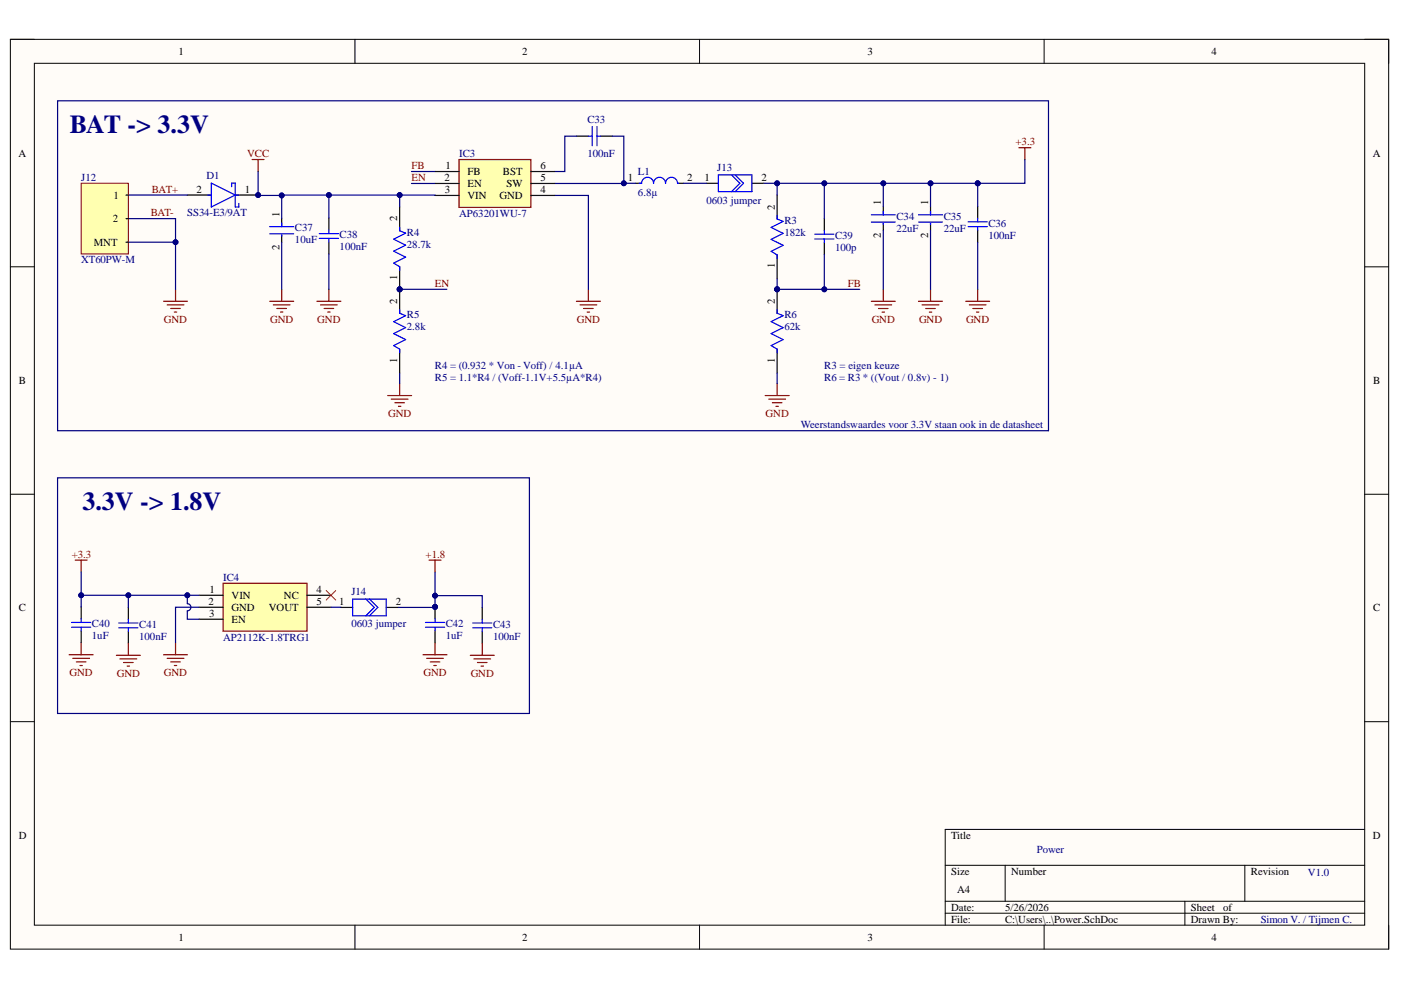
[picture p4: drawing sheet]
<svg xmlns="http://www.w3.org/2000/svg" width="297mm" height="210mm" viewBox="0 0 297 210" stroke-linecap="round" stroke-linejoin="round" font-family="sans-serif">
<defs><g id="words">
<g font-size="5.5" fill="#000080">
<text x="14.8" y="28.2">BAT -&gt; 3.3V</text>
<text x="17.5" y="108.2">3.3V -&gt; 1.8V</text>
</g>
<g font-size="2.3">
<text x="37.8" y="11.6">1</text>
<text x="110.7" y="11.6">2</text>
<text x="183.9" y="11.6">3</text>
<text x="256.8" y="11.6">4</text>
<text x="3.9" y="33.2">A</text>
<text x="94.4" y="35.8">1</text>
<text x="114.6" y="35.8">6</text>
<text x="291" y="33.2">A</text>
<text x="41.7" y="40.8">2</text>
<text x="51.9" y="40.8">1</text>
<text x="94.3" y="38.4">2</text>
<text x="94.3" y="40.9">3</text>
<text x="99.1" y="37.1">FB</text>
<text x="99.1" y="39.6">EN</text>
<text x="106.6" y="37.1">BST</text>
<text x="107.4" y="39.6">SW</text>
<text x="114.6" y="38.4">5</text>
<text x="114.6" y="40.9">4</text>
<text x="133.1" y="38.3">1</text>
<text x="145.7" y="38.3">2</text>
<text x="149.4" y="38.3">1</text>
<text x="161.4" y="38.3">2</text>
<text x="23.9" y="47.1">2</text>
<text x="24.1" y="42.1">1</text>
<text x="59.2" y="46" transform="rotate(-90 59.2 46)">1</text>
<text x="84.2" y="46.9" transform="rotate(-90 84.2 46.9)">2</text>
<text x="99.1" y="42.2">VIN</text>
<text x="105.9" y="42.2">GND</text>
<text x="164.3" y="44.4" transform="rotate(-90 164.3 44.4)">2</text>
<text x="186.8" y="43.5" transform="rotate(-90 186.8 43.5)">1</text>
<text x="196.8" y="43.5" transform="rotate(-90 196.8 43.5)">1</text>
<text x="19.9" y="52.1">MNT</text>
<text x="59.2" y="52.9" transform="rotate(-90 59.2 52.9)">2</text>
<text x="186.8" y="50.4" transform="rotate(-90 186.8 50.4)">2</text>
<text x="196.8" y="50.4" transform="rotate(-90 196.8 50.4)">2</text>
<text x="84.2" y="59.5" transform="rotate(-90 84.2 59.5)">1</text>
<text x="164.3" y="56.9" transform="rotate(-90 164.3 56.9)">1</text>
<text x="84.2" y="64.4" transform="rotate(-90 84.2 64.4)">2</text>
<text x="164.3" y="64.4" transform="rotate(-90 164.3 64.4)">2</text>
<text x="84.2" y="76.9" transform="rotate(-90 84.2 76.9)">1</text>
<text x="164.3" y="76.9" transform="rotate(-90 164.3 76.9)">1</text>
<text x="4" y="81.4">B</text>
<text x="291.2" y="81.4">B</text>
<text x="44.4" y="125.7">1</text>
<text x="67.1" y="125.7">4</text>
<text x="4" y="129.6">C</text>
<text x="44.2" y="128.2">2</text>
<text x="44.3" y="130.8">3</text>
<text x="49.1" y="126.9">VIN</text>
<text x="49.1" y="129.5">GND</text>
<text x="57" y="129.5">VOUT</text>
<text x="60.2" y="126.9">NC</text>
<text x="67.1" y="128.2">5</text>
<text x="71.9" y="128.3">1</text>
<text x="83.9" y="128.3">2</text>
<text x="291.2" y="129.6">C</text>
<text x="49.1" y="132.1">EN</text>
<text x="4" y="177.9">D</text>
<text x="201.7" y="177.9">Title</text>
<text x="291.1" y="177.9">D</text>
<text x="201.7" y="185.5">Size</text>
<text x="214.4" y="185.5">Number</text>
<text x="265.2" y="185.5">Revision</text>
<text x="202.9" y="189.3">A4</text>
<text x="201.7" y="193.1">Date:</text>
<text x="201.7" y="195.6">File:</text>
<text x="213.1" y="193.1">5/26/2026</text>
<text x="213.1" y="195.6">C:\Users\..\Power.SchDoc</text>
<text x="252.5" y="193.1">Sheet</text>
<text x="252.5" y="195.6">Drawn By:</text>
<text x="259.3" y="193.1">of</text>
<text x="37.8" y="199.5">1</text>
<text x="110.7" y="199.5">2</text>
<text x="183.9" y="199.5">3</text>
<text x="256.8" y="199.5">4</text>
</g>
<g font-size="2.3" fill="#000080">
<text x="124.5" y="26">C33</text>
<text x="97.3" y="33.3">IC3</text>
<text x="124.5" y="33.2">100nF</text>
<text x="17.2" y="38.3">J12</text>
<text x="43.8" y="38">D1</text>
<text x="135.3" y="37.1">L1</text>
<text x="135.3" y="41.6">6.8µ</text>
<text x="152.1" y="36.3">J13</text>
<text x="39.7" y="45.9">SS34-E3/9AT</text>
<text x="97.3" y="46">AP63201WU-7</text>
<text x="149.8" y="43.3">0603 jumper</text>
<text x="166.3" y="47.4">R3</text>
<text x="190.1" y="46.6">C34</text>
<text x="200.1" y="46.6">C35</text>
<text x="62.5" y="49.1">C37</text>
<text x="62.5" y="51.6">10uF</text>
<text x="72" y="50.5">C38</text>
<text x="72" y="53.1">100nF</text>
<text x="86.3" y="50">R4</text>
<text x="86.3" y="52.5">28.7k</text>
<text x="166.3" y="50">182k</text>
<text x="177" y="50.7">C39</text>
<text x="177" y="53.2">100p</text>
<text x="190.1" y="49.1">22uF</text>
<text x="200.1" y="49.1">22uF</text>
<text x="209.6" y="48.1">C36</text>
<text x="209.6" y="50.6">100nF</text>
<text x="17.2" y="55.9">XT60PW-M</text>
<text x="86.3" y="67.4">R5</text>
<text x="86.3" y="70">2.8k</text>
<text x="166.3" y="67.4">R6</text>
<text x="166.3" y="70">62k</text>
<text x="92.2" y="78.3">R4 = (0.932 * Von - Voff) / 4.1µA</text>
<text x="92.2" y="80.8">R5 = 1.1*R4 / (Voff-1.1V+5.5µA*R4)</text>
<text x="174.8" y="78.3">R3 = eigen keuze</text>
<text x="174.8" y="80.8">R6 = R3 * ((Vout / 0.8v) - 1)</text>
<text x="169.8" y="90.8">Weerstandswaardes voor 3.3V staan ook in de datasheet</text>
<text x="47.3" y="123.1">IC4</text>
<text x="74.5" y="126.2">J14</text>
<text x="19.5" y="133">C40</text>
<text x="19.5" y="135.5">1uF</text>
<text x="29.5" y="133.1">C41</text>
<text x="29.5" y="135.6">100nF</text>
<text x="47.3" y="135.9">AP2112K-1.8TRG1</text>
<text x="74.5" y="132.9">0603 jumper</text>
<text x="94.5" y="133">C42</text>
<text x="94.5" y="135.5">1uF</text>
<text x="104.5" y="133.1">C43</text>
<text x="104.5" y="135.6">100nF</text>
<text x="219.8" y="180.8">Power</text>
<text x="277.3" y="185.7">V1.0</text>
<text x="267.3" y="195.7">Simon V. / Tijmen C.</text>
</g>
<g font-size="2.3" fill="#800000">
<text x="52.4" y="33.3">VCC</text>
<text x="87.2" y="35.8">FB</text>
<text x="215.3" y="30.8">+3.3</text>
<text x="32.2" y="40.8">BAT+</text>
<text x="87.2" y="38.4">EN</text>
<text x="32" y="45.9">BAT-</text>
<text x="92.2" y="60.8">EN</text>
<text x="179.8" y="60.8">FB</text>
<text x="34.8" y="68.5">GND</text>
<text x="57.3" y="68.5">GND</text>
<text x="67.3" y="68.5">GND</text>
<text x="122.3" y="68.5">GND</text>
<text x="184.8" y="68.5">GND</text>
<text x="194.8" y="68.5">GND</text>
<text x="204.8" y="68.5">GND</text>
<text x="82.3" y="88.4">GND</text>
<text x="162.3" y="88.4">GND</text>
<text x="15.2" y="118.2">+3.3</text>
<text x="90.2" y="118.2">+1.8</text>
<text x="14.8" y="143.4">GND</text>
<text x="24.8" y="143.5">GND</text>
<text x="34.8" y="143.4">GND</text>
<text x="89.8" y="143.4">GND</text>
<text x="99.8" y="143.5">GND</text>
</g>
</g></defs>
<path d="M2.2 8.3h292.2v192.9h-292.2z" fill-rule="evenodd" fill="#fffcf8"/>
<path d="M2.2 8.3h292.2v192.9h-292.2z" fill="none" stroke="#000" stroke-width=".21"/>
<path d="M7.3 13.4h282v182.8h-282z" fill-rule="evenodd" fill="#fffcf8"/>
<g fill="none" stroke="#000" stroke-width=".21">
<path d="M2.2 8.3h5.1M7.3 13.4h282v182.8h-282zM75.3 8.3v5.1M148.3 8.3v5.1M221.4 8.3v5.1M289.3 8.3h5.1v5.1M2.2 56.6h5.1M289.3 56.6h5.1M2.2 104.8h5.1M289.3 104.8h5.1M2.2 153h5.1M289.3 153h5.1"/>
<path d="M289.3 175.9h-88.9v20.3M75.3 196.2v5M148.3 196.2v5M200.4 183.5h88.9M200.4 191.1h88.9M200.4 193.6h88.9M213.1 183.5v7.6M221.4 196.2v5M251.2 191.1v5.1M263.9 183.5v7.6M294.4 196.2v5"/>
</g>
<path d="M47.3 123.7h17.8v10.1h-17.8z" fill-rule="evenodd" fill="#ffffb0"/>
<path d="M15.9 118.8h2.6M17.2 118.8v2.5M34.7 138.8h5.1M35.4 139.6h3.6M37.2 136.3v2.5M47.3 123.7h17.8v10.1h-17.8zM36.2 140.3h2M37 141.1h.5" fill="none" stroke="#800000" stroke-width=".25"/>
<path d="M17.2 128.7v2.5M17.2 133.7v2.6M42.2 126.2h5.1M42.2 128.8h5.1M42.2 131.3h5.1M65.1 126.2h5.1M65.1 128.8h5.1" fill="none" stroke="#000" stroke-width=".25"/>
<path d="M15.2 132h4M15.2 133h4M17.2 131.2v.8M17.2 133v.7" fill="none" stroke="#00f" stroke-width=".25"/>
<circle cx="92.2" cy="128.7" r=".51" fill="#000080"/>
<circle cx="92.2" cy="128.7" r=".51" fill="none" stroke="#000080" stroke-width=".21"/>
<path d="M92.2 128.7v2.5M92.2 133.7v2.6" fill="none" stroke="#000" stroke-width=".25"/>
<circle cx="92.2" cy="128.7" r=".51" fill="#000080"/>
<circle cx="92.2" cy="128.7" r=".51" fill="none" stroke="#000080" stroke-width=".21"/>
<path d="M90.2 132h4.1M90.2 133h4.1M92.2 131.2v.8M92.2 133v.7" fill="none" stroke="#00f" stroke-width=".25"/>
<path d="M91 118.8h2.5M92.2 118.8v2.5M14.7 138.8h5M15.4 139.6h3.6M17.2 136.3v2.5M89.7 138.8h5.1M90.5 139.6h3.5M92.2 136.3v2.5M16.2 140.3h2M17 141.1h.5M91.2 140.3h2.1M92 141.1h.5" fill="none" stroke="#800000" stroke-width=".25"/>
<path d="M69.2 125.2l2 2M71.2 125.2l-2 2" fill="none" stroke="#f00" stroke-width=".21"/>
<path d="M97.3 33.8h15.3v10.2h-15.3z" fill-rule="evenodd" fill="#ffffb0"/>
<g fill="none" stroke="#800000" stroke-width=".25">
<path d="M53.5 33.8h2.5M54.7 33.8v2.6M97.3 33.8h15.3v10.2h-15.3zM216 31.3h2.6M217.3 31.3v2.6M57.2 63.9h5.1M57.9 64.6h3.6M58.7 65.4h2M59.5 66.2h.5M59.7 61.3v2.6M67.2 63.9h5.1M67.9 64.6h3.6"/>
<path d="M68.7 65.4h2M69.5 66.2h.5M69.7 61.3v2.6M122.2 63.9h5.1M123 64.6h3.5M123.7 65.4h2.1M124.5 66.2h.5M124.7 61.3v2.6M184.7 63.9h5.1M185.5 64.6h3.6M186.3 65.4h2M187 66.2h.5"/>
<path d="M187.3 61.3v2.6M194.7 63.9h5.1M195.5 64.6h3.6M196.3 65.4h2M197 66.2h.5M197.3 61.3v2.6M204.8 63.9h5M205.5 64.6h3.6M206.3 65.4h2M207 66.2h.5M207.3 61.3v2.6M24.7 138.9h5.1"/>
<path d="M25.4 139.7h3.6M27.2 136.4v2.5M99.7 138.9h5.1M100.5 139.7h3.5M102.2 136.4v2.5M26.2 140.5h2M27 141.2h.5M101.2 140.5h2.1M102 141.2h.5"/>
</g>
<g fill="none" stroke="#000" stroke-width=".25">
<path d="M92.2 36.4h5.1M92.2 38.9h5.1M112.6 36.4h5.1M112.6 38.9h5.1M122.2 28.9h2.6M127.3 28.9h2.6M59.7 46.3v1.8M59.7 49.8v1.6M69.7 46.2v2.6M69.7 51.3v2.5M92.2 41.4h5.1M112.6 41.4h5.1"/>
<path d="M164.8 41.4v5M164.8 54.1v5M187.3 43.8v1.8M187.3 47.3v1.6M197.3 43.8v1.8M197.3 47.3v1.6M207.3 43.7v2.6M207.3 48.8v2.6M27.2 128.8v2.5M27.2 133.9v2.5M102.2 128.8v2.5M102.2 133.9v2.5"/>
</g>
<g fill="none" stroke="#00f" stroke-width=".25">
<path d="M124.8 28.9h.8M125.6 26.8v4.1M126.6 26.8v4.1M126.6 28.9h.7M57.2 49.6h5.1M57.2 48.1h5.1M59.7 47.3v.8M59.7 49.8v.3M67.7 49.5h4.1M67.7 50.5h4.1M69.7 48.8v.7M69.7 50.5v.8"/>
<path d="M164.8 45.7v.7l1.2 .5-2.5 1.3 2.5 1.3-2.5 1.3 2.5 1.2-2.5 1.3 1.3 .8v.7M184.7 45.6h5.1M184.7 47.1h5.1M187.3 44.8v.8M187.3 47.3v.3M194.7 45.6h5.1M194.7 47.1h5.1M197.3 44.8v.8M197.3 47.3v.3M205.3 48.1h4M205.3 47h4M207.3 46.3v.7"/>
<path d="M207.3 48.1v.7M25.2 133.1h4M25.2 132.1h4M27.2 131.3v.8M27.2 133.1v.8M100.2 133.1h4.1M100.2 132.1h4.1M102.2 131.3v.8M102.2 133.1v.8"/>
</g>
<circle cx="164.8" cy="61.3" r=".51" fill="#000080"/>
<circle cx="164.8" cy="61.3" r=".51" fill="none" stroke="#000080" stroke-width=".21"/>
<path d="M164.8 61.3v5.1M164.8 74v5.1" fill="none" stroke="#000" stroke-width=".25"/>
<circle cx="164.8" cy="61.3" r=".51" fill="#000080"/>
<circle cx="164.8" cy="61.3" r=".51" fill="none" stroke="#000080" stroke-width=".21"/>
<path d="M135.5 38.9h.5a1.27 1.27 0 0 1 1.3-1.3 1.27 1.27 0 0 1 1.3 1.3 1.27 1.27 0 0 1 1.2-1.3 1.27 1.27 0 0 1 1.3 1.3 1.27 1.27 0 0 1 1.3-1.3 1.27 1.27 0 0 1 1.3 1.3h.2M172.7 49.7h4.1M172.7 50.7h4.1M174.8 48.9v.8M174.8 50.7v.7M164.8 65.7v.7l1.2 .5-2.5 1.3 2.5 1.3-2.5 1.2 2.5 1.3-2.5 1.3 1.3 .7v.8" fill="none" stroke="#00f" stroke-width=".25"/>
<path d="M162.2 83.9h5.1M163 84.6h3.5M163.8 85.4h2M164.5 86.1h.5M164.8 81.3v2.6" fill="none" stroke="#800000" stroke-width=".25"/>
<path d="M134.8 38.9h1.2M143.7 38.9h1.2M174.8 46.4v2.5M174.8 51.4v2.6" fill="none" stroke="#000" stroke-width=".25"/>
<circle cx="84.7" cy="61.3" r=".51" fill="#000080"/>
<circle cx="84.7" cy="61.3" r=".51" fill="none" stroke="#000080" stroke-width=".21"/>
<path d="M84.7 61.3v5.1M84.7 74v5.1" fill="none" stroke="#000" stroke-width=".25"/>
<circle cx="84.7" cy="61.3" r=".51" fill="#000080"/>
<circle cx="84.7" cy="61.3" r=".51" fill="none" stroke="#000080" stroke-width=".21"/>
<path d="M44.8 38.8l5.1 2.6-5.1 2.5zM49.1 39.6v-.8h.8v5.1h.7v-.8M152.3 37.1h7.1v3.5h-7.1zM155.1 37.1l1.8 1.8-1.8 1.7M155.9 37.1l1.7 1.8-1.7 1.7M44 41.4h.8M49.9 41.4h.7M84.7 48.2v.7l1.3 .5-2.5 1.3 2.5 1.3-2.5 1.2 2.5 1.3-2.5 1.3 1.2 .7v.8M84.7 65.7v.7l1.3 .5-2.5 1.3 2.5 1.3-2.5 1.2 2.5 1.3-2.5 1.3 1.2 .7v.8M74.8 127h7.1v3.6h-7.1zM77.6 127l1.7 1.8-1.7 1.8M78.3 127l1.8 1.8-1.8 1.8" fill="none" stroke="#00f" stroke-width=".25"/>
<path d="M34.7 63.9h5.1M35.4 64.6h3.6M36.2 65.4h2M37 66.2h.5M37.2 61.3v2.6M82.2 83.9h5.1M83 84.6h3.5M83.7 85.4h2M84.5 86.1h.5M84.7 81.3v2.6" fill="none" stroke="#800000" stroke-width=".25"/>
<path d="M149.8 38.9h2.5M159.4 38.9h2.6M39.7 41.4h5.1M49.9 41.4h5.1M84.7 43.9v5M84.7 56.5v5.1M72.2 128.8h2.6M81.9 128.8h2.5" fill="none" stroke="#000" stroke-width=".25"/>
<path d="M17.2 121.3v4.9h25" fill="none" stroke="#000080" stroke-width=".25"/>
<circle cx="39.7" cy="126.2" r=".51" fill="#000080"/>
<circle cx="39.7" cy="126.2" r=".51" fill="none" stroke="#000080" stroke-width=".21"/>
<circle cx="27.2" cy="126.2" r=".51" fill="#000080"/>
<circle cx="27.2" cy="126.2" r=".51" fill="none" stroke="#000080" stroke-width=".21"/>
<circle cx="17.2" cy="126.2" r=".51" fill="#000080"/>
<circle cx="17.2" cy="126.2" r=".51" fill="none" stroke="#000080" stroke-width=".21"/>
<path d="M39.7 126.2v1.8a.76 .76 0 0 1 .8 .8 .76 .76 0 0 1-.8 .7v1.8h2.5M42.2 128.8h-5v7.5" fill="none" stroke="#000080" stroke-width=".25"/>
<circle cx="39.7" cy="126.2" r=".51" fill="#000080"/>
<circle cx="39.7" cy="126.2" r=".51" fill="none" stroke="#000080" stroke-width=".21"/>
<path d="M69.7 41.4v4.8M12.2 101.3h100v50h-100z" fill="none" stroke="#000080" stroke-width=".25"/>
<circle cx="69.7" cy="41.4" r=".51" fill="#000080"/>
<circle cx="69.7" cy="41.4" r=".51" fill="none" stroke="#000080" stroke-width=".21"/>
<path d="M59.7 41.4v4.9M59.7 51.4v9.9M69.7 53.8v7.5" fill="none" stroke="#000080" stroke-width=".25"/>
<circle cx="59.7" cy="41.4" r=".51" fill="#000080"/>
<circle cx="59.7" cy="41.4" r=".51" fill="none" stroke="#000080" stroke-width=".21"/>
<path d="M87.2 36.4h5M122.2 28.9h-2.5v7.5h-2M117.7 41.4h7v19.9M187.3 48.9v12.4M197.3 48.9v12.4M17.2 126.2v2.5" fill="none" stroke="#000080" stroke-width=".25"/>
<circle cx="17.2" cy="126.2" r=".51" fill="#000080"/>
<circle cx="17.2" cy="126.2" r=".51" fill="none" stroke="#000080" stroke-width=".21"/>
<path d="M27.2 126.2v2.6" fill="none" stroke="#000080" stroke-width=".25"/>
<circle cx="27.2" cy="126.2" r=".51" fill="#000080"/>
<circle cx="27.2" cy="126.2" r=".51" fill="none" stroke="#000080" stroke-width=".21"/>
<path d="M92.2 126.3h10v2.5" fill="none" stroke="#000080" stroke-width=".25"/>
<circle cx="92.2" cy="126.3" r=".51" fill="#000080"/>
<circle cx="92.2" cy="126.3" r=".51" fill="none" stroke="#000080" stroke-width=".21"/>
<path d="M197.3 38.9v4.9M207.3 51.4v9.9" fill="none" stroke="#000080" stroke-width=".25"/>
<circle cx="197.3" cy="38.9" r=".51" fill="#000080"/>
<circle cx="197.3" cy="38.9" r=".51" fill="none" stroke="#000080" stroke-width=".21"/>
<path d="M187.3 38.9v4.9" fill="none" stroke="#000080" stroke-width=".25"/>
<circle cx="187.3" cy="38.9" r=".51" fill="#000080"/>
<circle cx="187.3" cy="38.9" r=".51" fill="none" stroke="#000080" stroke-width=".21"/>
<path d="M207.3 38.9v4.8" fill="none" stroke="#000080" stroke-width=".25"/>
<circle cx="207.3" cy="38.9" r=".51" fill="#000080"/>
<circle cx="207.3" cy="38.9" r=".51" fill="none" stroke="#000080" stroke-width=".21"/>
<path d="M164.8 59.1v2.2M164.8 79.1v2.2" fill="none" stroke="#000080" stroke-width=".25"/>
<circle cx="164.8" cy="61.3" r=".51" fill="#000080"/>
<circle cx="164.8" cy="61.3" r=".51" fill="none" stroke="#000080" stroke-width=".21"/>
<path d="M174.8 38.9v7.5" fill="none" stroke="#000080" stroke-width=".25"/>
<circle cx="174.8" cy="38.9" r=".51" fill="#000080"/>
<circle cx="174.8" cy="38.9" r=".51" fill="none" stroke="#000080" stroke-width=".21"/>
<path d="M164.8 61.3h17.5" fill="none" stroke="#000080" stroke-width=".25"/>
<circle cx="164.8" cy="61.3" r=".51" fill="#000080"/>
<circle cx="164.8" cy="61.3" r=".51" fill="none" stroke="#000080" stroke-width=".21"/>
<circle cx="174.8" cy="61.3" r=".51" fill="#000080"/>
<circle cx="174.8" cy="61.3" r=".51" fill="none" stroke="#000080" stroke-width=".21"/>
<path d="M174.8 54v7.3" fill="none" stroke="#000080" stroke-width=".25"/>
<circle cx="174.8" cy="61.3" r=".51" fill="#000080"/>
<circle cx="174.8" cy="61.3" r=".51" fill="none" stroke="#000080" stroke-width=".21"/>
<path d="M129.9 28.9h2.4v10" fill="none" stroke="#000080" stroke-width=".25"/>
<circle cx="132.3" cy="38.9" r=".51" fill="#000080"/>
<circle cx="132.3" cy="38.9" r=".51" fill="none" stroke="#000080" stroke-width=".21"/>
<path d="M84.7 79.1v2.2M84.7 61.3h10" fill="none" stroke="#000080" stroke-width=".25"/>
<circle cx="84.7" cy="61.3" r=".51" fill="#000080"/>
<circle cx="84.7" cy="61.3" r=".51" fill="none" stroke="#000080" stroke-width=".21"/>
<path d="M87.2 38.9h5M134.8 38.9h-17.1" fill="none" stroke="#000080" stroke-width=".25"/>
<circle cx="132.3" cy="38.9" r=".51" fill="#000080"/>
<circle cx="132.3" cy="38.9" r=".51" fill="none" stroke="#000080" stroke-width=".21"/>
<path d="M84.7 41.4v2.5" fill="none" stroke="#000080" stroke-width=".25"/>
<circle cx="84.7" cy="41.4" r=".51" fill="#000080"/>
<circle cx="84.7" cy="41.4" r=".51" fill="none" stroke="#000080" stroke-width=".21"/>
<path d="M84.7 61.3v.3" fill="none" stroke="#000080" stroke-width=".25"/>
<circle cx="84.7" cy="61.3" r=".51" fill="#000080"/>
<circle cx="84.7" cy="61.3" r=".51" fill="none" stroke="#000080" stroke-width=".21"/>
<path d="M12.2 21.4h210.1v69.9h-210.1zM54.7 36.4v5" fill="none" stroke="#000080" stroke-width=".25"/>
<circle cx="54.7" cy="41.4" r=".51" fill="#000080"/>
<circle cx="54.7" cy="41.4" r=".51" fill="none" stroke="#000080" stroke-width=".21"/>
<path d="M55 41.4h-.3h37.5" fill="none" stroke="#000080" stroke-width=".25"/>
<circle cx="54.7" cy="41.4" r=".51" fill="#000080"/>
<circle cx="54.7" cy="41.4" r=".51" fill="none" stroke="#000080" stroke-width=".21"/>
<circle cx="59.7" cy="41.4" r=".51" fill="#000080"/>
<circle cx="59.7" cy="41.4" r=".51" fill="none" stroke="#000080" stroke-width=".21"/>
<circle cx="69.7" cy="41.4" r=".51" fill="#000080"/>
<circle cx="69.7" cy="41.4" r=".51" fill="none" stroke="#000080" stroke-width=".21"/>
<circle cx="84.7" cy="41.4" r=".51" fill="#000080"/>
<circle cx="84.7" cy="41.4" r=".51" fill="none" stroke="#000080" stroke-width=".21"/>
<path d="M207.3 38.9h-42.5v2.5" fill="none" stroke="#000080" stroke-width=".25"/>
<circle cx="164.8" cy="38.9" r=".51" fill="#000080"/>
<circle cx="164.8" cy="38.9" r=".51" fill="none" stroke="#000080" stroke-width=".21"/>
<circle cx="174.8" cy="38.9" r=".51" fill="#000080"/>
<circle cx="174.8" cy="38.9" r=".51" fill="none" stroke="#000080" stroke-width=".21"/>
<circle cx="187.3" cy="38.9" r=".51" fill="#000080"/>
<circle cx="187.3" cy="38.9" r=".51" fill="none" stroke="#000080" stroke-width=".21"/>
<circle cx="197.3" cy="38.9" r=".51" fill="#000080"/>
<circle cx="197.3" cy="38.9" r=".51" fill="none" stroke="#000080" stroke-width=".21"/>
<circle cx="207.3" cy="38.9" r=".51" fill="#000080"/>
<circle cx="207.3" cy="38.9" r=".51" fill="none" stroke="#000080" stroke-width=".21"/>
<path d="M217.3 33.9v5h-10" fill="none" stroke="#000080" stroke-width=".25"/>
<circle cx="207.3" cy="38.9" r=".51" fill="#000080"/>
<circle cx="207.3" cy="38.9" r=".51" fill="none" stroke="#000080" stroke-width=".21"/>
<path d="M162 38.9h2.8" fill="none" stroke="#000080" stroke-width=".25"/>
<circle cx="164.8" cy="38.9" r=".51" fill="#000080"/>
<circle cx="164.8" cy="38.9" r=".51" fill="none" stroke="#000080" stroke-width=".21"/>
<path d="M144.9 38.9h4.9M70.2 128.8h2M92.2 121.3v7.5h-7.8" fill="none" stroke="#000080" stroke-width=".25"/>
<circle cx="92.2" cy="128.7" r=".51" fill="#000080"/>
<circle cx="92.2" cy="128.7" r=".51" fill="none" stroke="#000080" stroke-width=".21"/>
<circle cx="92.2" cy="126.3" r=".51" fill="#000080"/>
<circle cx="92.2" cy="126.3" r=".51" fill="none" stroke="#000080" stroke-width=".21"/>
<path d="M27.2 46.4h10v14.9" fill="none" stroke="#000080" stroke-width=".25"/>
<circle cx="37.2" cy="51.4" r=".51" fill="#000080"/>
<circle cx="37.2" cy="51.4" r=".51" fill="none" stroke="#000080" stroke-width=".21"/>
<path d="M27.2 41.4h12.5M27.2 51.4h10" fill="none" stroke="#000080" stroke-width=".25"/>
<circle cx="37.2" cy="51.4" r=".51" fill="#000080"/>
<circle cx="37.2" cy="51.4" r=".51" fill="none" stroke="#000080" stroke-width=".21"/>
<path d="M17.2 38.9h10v14.9h-10z" fill-rule="evenodd" fill="#ffffb0"/>
<path d="M17.2 38.9h10v14.9h-10z" fill="none" stroke="#800000" stroke-width=".21"/>
<path d="M26.7 41.4h.5M26.7 46.4h.5M26.7 51.4h.5" fill="none" stroke="#000" stroke-width=".25"/>
<use href="#words"/>
</svg>
